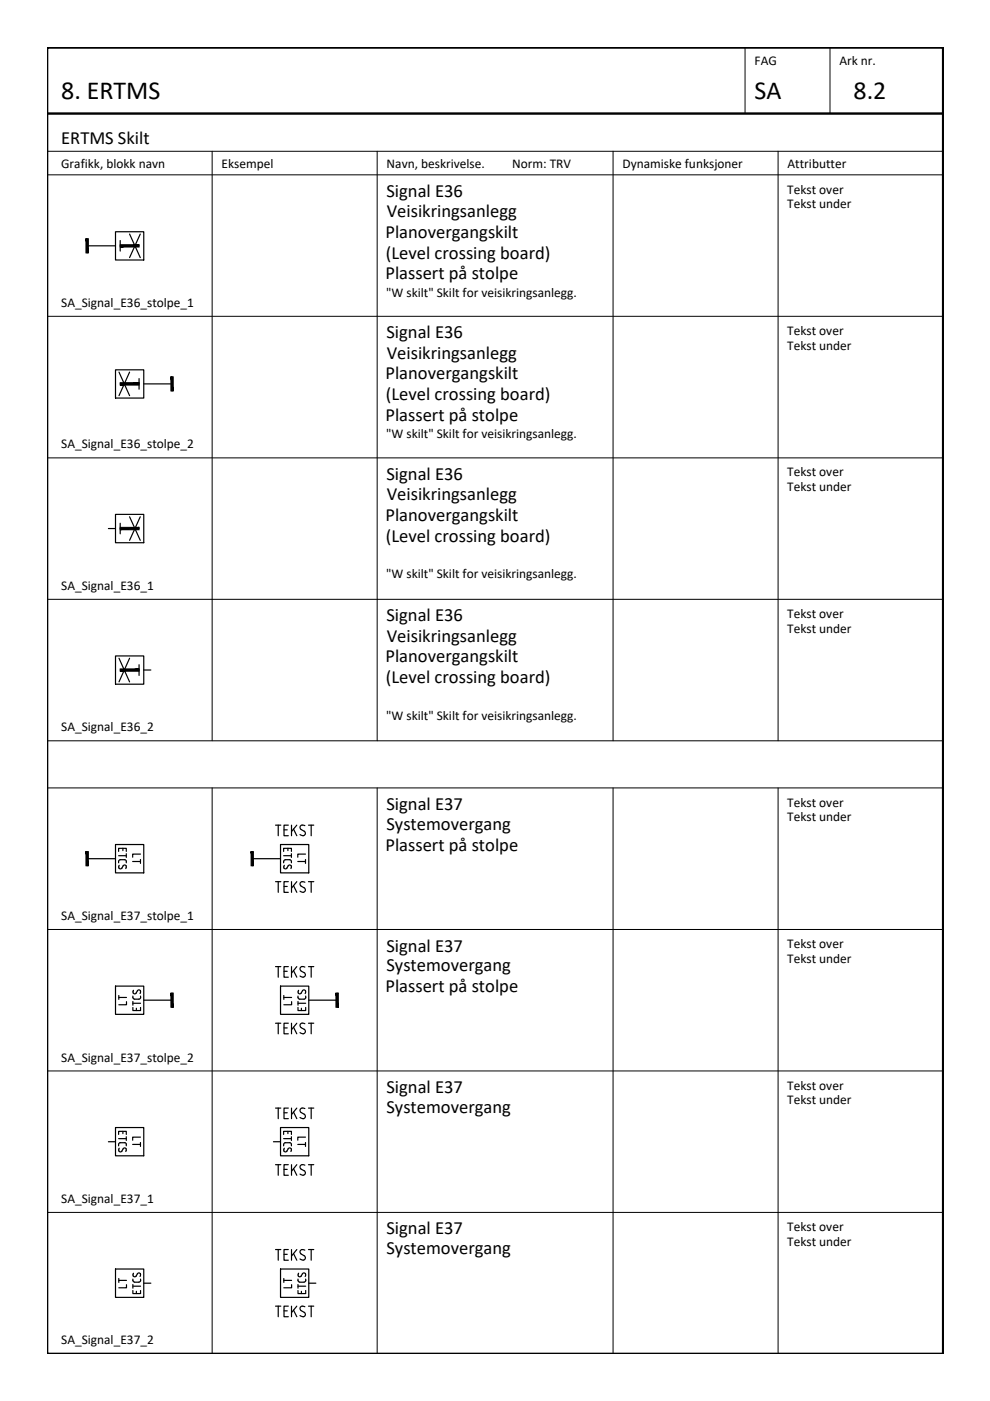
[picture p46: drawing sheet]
<svg xmlns="http://www.w3.org/2000/svg" width="210mm" height="297mm" viewBox="0 0 210 297" stroke-linecap="round" stroke-linejoin="round" font-family="sans-serif">
<defs><g id="words">
<g font-size="5.5">
<text x="13" y="21.1">8. ERTMS</text>
<text x="160" y="21.1">SA</text>
<text x="181" y="21.1">8.2</text>
</g>
<g font-size="3.9">
<text x="13" y="30.6">ERTMS Skilt</text>
<text x="81.9" y="41.7">Signal E36</text>
<text x="82" y="46.1">Veisikringsanlegg</text>
<text x="81.7" y="50.4">Planovergangskilt</text>
<text x="81.7" y="59.3">Plassert på stolpe</text>
<text x="81.8" y="54.8">(Level crossing board)</text>
<text x="81.9" y="71.7">Signal E36</text>
<text x="82" y="76.1">Veisikringsanlegg</text>
<text x="81.7" y="80.4">Planovergangskilt</text>
<text x="81.7" y="89.3">Plassert på stolpe</text>
<text x="81.8" y="84.8">(Level crossing board)</text>
<text x="81.9" y="101.8">Signal E36</text>
<text x="82" y="106.1">Veisikringsanlegg</text>
<text x="81.7" y="110.4">Planovergangskilt</text>
<text x="81.8" y="114.8">(Level crossing board)</text>
<text x="81.9" y="131.7">Signal E36</text>
<text x="82" y="136.1">Veisikringsanlegg</text>
<text x="81.7" y="140.4">Planovergangskilt</text>
<text x="81.8" y="144.8">(Level crossing board)</text>
<text x="81.9" y="171.8">Signal E37</text>
<text x="81.9" y="175.9">Systemovergang</text>
<text x="81.7" y="180.4">Plassert på stolpe</text>
<text x="81.9" y="201.7">Signal E37</text>
<text x="81.9" y="205.9">Systemovergang</text>
<text x="81.7" y="210.4">Plassert på stolpe</text>
<text x="81.9" y="231.7">Signal E37</text>
<text x="81.9" y="235.9">Systemovergang</text>
<text x="81.9" y="261.7">Signal E37</text>
<text x="81.9" y="265.9">Systemovergang</text>
</g>
<g font-size="2.8">
<text x="160" y="13.9">FAG</text>
<text x="178" y="13.9">Ark nr.</text>
<text x="13" y="35.6">Grafikk, blokk navn</text>
<text x="47" y="35.6">Eksempel</text>
<text x="82" y="35.6">Navn, beskrivelse.</text>
<text x="108.6" y="35.6">Norm: TRV</text>
<text x="132" y="35.6">Dynamiske funksjoner</text>
<text x="167" y="35.6">Attributter</text>
<text x="166.9" y="41">Tekst over</text>
<text x="166.9" y="44.2">Tekst under</text>
<text x="13" y="65.1">SA_Signal_E36_stolpe_1</text>
<text x="81.9" y="62.9">&quot;W skilt&quot; Skilt for veisikringsanlegg.</text>
<text x="166.9" y="71">Tekst over</text>
<text x="166.9" y="74.2">Tekst under</text>
<text x="13" y="95.1">SA_Signal_E36_stolpe_2</text>
<text x="81.9" y="92.9">&quot;W skilt&quot; Skilt for veisikringsanlegg.</text>
<text x="166.9" y="101">Tekst over</text>
<text x="166.9" y="104.1">Tekst under</text>
<text x="13" y="125.1">SA_Signal_E36_1</text>
<text x="81.9" y="122.6">&quot;W skilt&quot; Skilt for veisikringsanlegg.</text>
<text x="166.9" y="131">Tekst over</text>
<text x="166.9" y="134.1">Tekst under</text>
<text x="13" y="155.1">SA_Signal_E36_2</text>
<text x="81.9" y="152.6">&quot;W skilt&quot; Skilt for veisikringsanlegg.</text>
<text x="166.9" y="171">Tekst over</text>
<text x="166.9" y="174.1">Tekst under</text>
<text x="13" y="195.1">SA_Signal_E37_stolpe_1</text>
<text x="166.9" y="201">Tekst over</text>
<text x="166.9" y="204.1">Tekst under</text>
<text x="13" y="225.1">SA_Signal_E37_stolpe_2</text>
<text x="166.9" y="231">Tekst over</text>
<text x="166.9" y="234.2">Tekst under</text>
<text x="13" y="255.1">SA_Signal_E37_1</text>
<text x="166.9" y="261">Tekst over</text>
<text x="166.9" y="264.1">Tekst under</text>
<text x="13" y="285.1">SA_Signal_E37_2</text>
</g>
</g></defs>
<!-- layer: RAMME SYMBOLER -->
<g fill="none" stroke="#000" stroke-width=".21">
<path d="M158 10.1v14M176 10.1v14M10 37.1h189.9M10 32.1h189.9M45 32.1v125M80 32.1v125M130 32.1v125M165 32.1v125M10 67.1h189.9M10 97.1h189.9M10 127.1h189.9M10 157.1h189.9"/>
<path d="M10 167.1h189.9M45 167.1v119.9M80 167.1v119.9M130 167.1v119.9M165 167.1v119.9M10 197.1h189.9M10 227.1h189.9M10 257.1h189.9"/>
</g>
<!-- layer: RAMME -->
<path d="M10 10.1h190v276.9h-190zM10 24.1h189.9" fill="none" stroke="#000" stroke-width=".51"/>
<!-- layer: SIG-Signaler -->
<g fill="none" stroke="#000" stroke-width=".25">
<path d="M18.5 50.6v3M18.5 52.1h6M24.5 49.1h6v6h-6zM25.5 52.1h4M25.5 51v2.2M27.5 49.6l2.2 5M29.7 49.6l-2.2 5M24.5 78.4h6v6h-6zM25.2 78.9l2.3 5M27.5 78.9l-2.3 5M36.5 79.9v3M25.5 81.4h4"/>
<path d="M29.5 80.3v2.2M30.5 81.4h6M23 112.1h1.5M24.5 109.1h6v6h-6zM25.5 110.9v2.3M25.5 112.1h4M27.5 109.6l2.2 5M29.7 109.6l-2.2 5M24.5 139.1h6v6h-6zM25.2 139.6l2.3 5M27.5 139.6l-2.3 5M25.5 142.1h4"/>
<path d="M29.5 140.9v2.3M30.5 142.1h1.5M24.5 179.1h6v6h-6zM26.1 179.9v.4M59.5 179.1h6v6h-6zM61 179.9v.4M18.5 180.6v3M18.5 182.1h6M25.1 180.5v-.6h1.7v.6M25.1 181.4h1.7M25.3 183.5a.41 .41 0 0 0-.1 .6 .41 .41 0 0 0 .6 0l.3-.5a.37 .37 0 0 1 .7 0M26.4 182.3h-1.1l-.2 .6"/>
<path d="M26.4 182.3l.4 .3M26.7 183.6v.6M26.8 181v.8M26.8 182.7v.2M28.1 182.7h1.7M29.8 181.1h-1.7v.6M29.8 182.2v.9M53.5 182.1h6M53.5 180.6v3M60.1 180.5v-.6h1.7v.6M60.1 181.4h1.7M60.1 182.7v.2"/>
<path d="M60.3 183.5l-.1 .2M61.1 183.6l-.2 .4a.38 .38 0 0 1-.6 .2 .38 .38 0 0 1-.1-.5M61.1 183.6a.37 .37 0 0 1 .6 0M61.4 182.3h-1.1l-.1 .3M61.4 182.3l.3 .2 .1 .4M61.7 183.6v.6M61.8 181v.8M63.1 182.7h1.7M64.8 181.1h-1.7v.6M64.8 182.2v.9M24.5 209.1h6v6h-6zM25.2 211.5h1.6"/>
<path d="M25.2 211.1v.8M26.8 212.4v.6h-1.6M28.2 211.2l.2 .6h1M28.2 213.6v.7h1.6v-.7M28.2 212.3v.8M28.2 212.7h1.6M28.3 210a.41 .41 0 0 0 0 .6 .41 .41 0 0 0 .6-.1l.2-.4M28.9 213.8v.5M29.1 210.1a.37 .37 0 0 1 .7 0M29.8 210.1l-.1 .6M29.8 211.2v.3M29.8 211.5l-.3 .3"/>
<path d="M30.5 212.1h6M36.5 210.6v3M59.5 209.1h6v6h-6zM60.2 211.5h1.6M60.2 211.1v.8M61.8 212.4v.6h-1.6M63.2 211.2v.5l.4 .1h1.1l.1-.6M63.2 213.6v.7h1.6v-.7M63.2 212.7h1.6M63.2 212.3v.8M63.3 210a.4 .4 0 0 0 0 .6 .4 .4 0 0 0 .6-.1l.2-.4a.41 .41 0 0 1 .6-.1 .41 .41 0 0 1 0 .7M63.9 213.8v.5"/>
<path d="M65.5 212.1h6M71.5 210.6v3M24.5 239.1h6v6h-6zM26.1 239.9v.5M59.5 239.1h6v6h-6zM61 239.9v.5M23 242.1h1.5M25.1 240.5v-.6h1.7v.6M25.1 242.6v.3M25.1 241.4h1.7M25.3 243.4a.42 .42 0 0 0-.1 .7 .42 .42 0 0 0 .7-.1l.2-.4M25.5 242.3h.9"/>
<path d="M25.5 242.3l-.4 .3M26.1 243.6a.37 .37 0 0 1 .7 0M26.4 242.3l.4 .3M26.7 243.6v.5M26.8 241v.8M26.8 242.6v.3M28.1 242.6h1.7M29.8 241.1h-1.7v.7M29.8 242.2v.9M58 242.1h1.5M60.1 240.5v-.6h1.7v.6M60.1 241.4h1.7"/>
<path d="M60.1 242.6v.3M60.3 243.4l-.1 .3M60.5 242.3h.9M60.5 242.3l-.3 .3M61.1 243.6l-.2 .4a.38 .38 0 0 1-.6 .2 .38 .38 0 0 1-.1-.5M61.1 243.6a.37 .37 0 0 1 .6 0M61.4 242.3l.4 .3M61.7 243.6v.5M61.8 241v.8M61.8 242.6v.3M63.1 242.6h1.7M64.8 241.1h-1.7v.7"/>
<path d="M64.8 242.2v.9M24.5 269.1h6v6h-6zM25.2 271.1v.8M25.2 271.5h1.6M26.8 272.4v.6h-1.6M28.2 271.5l.3 .3M28.2 273.6v.7h1.6v-.7M28.2 271.2v.3M28.2 272.3v.8M28.2 272.7h1.6M28.2 270.5a.37 .37 0 0 0 .7 0M28.3 269.9l-.1 .6"/>
<path d="M28.5 271.9h.9M28.9 273.8v.5M29.1 270.1l-.2 .4M29.1 270.1a.37 .37 0 0 1 .7 0M29.8 270.1l-.1 .5M29.8 271.2v.3M29.8 271.5l-.3 .3M30.5 272.1h1.5M59.5 269.1h6v6h-6zM60.2 271.5h1.6M60.2 271.1v.8M61.8 272.4v.6h-1.6"/>
<path d="M63.2 271.5l.4 .3M63.2 273.6v.7h1.6v-.7M63.2 272.7h1.6M63.2 271.2v.3M63.2 272.3v.8M63.2 270.5a.37 .37 0 0 0 .7 0M63.3 269.9l-.1 .6M63.5 271.9h1M63.9 270.5l.2-.4a.41 .41 0 0 1 .6-.1 .41 .41 0 0 1 0 .6M63.9 273.8v.5M64.8 271.2v.3M64.8 271.5l-.3 .3"/>
<path d="M65.5 272.1h1.5"/>
</g>
<g fill="#000" stroke="#000" stroke-width=".21">
<path d="M18.2 50.6v3h.5zM18.2 50.6h.5v3z"/>
<path d="M25.5 51.9v.5l4-.5zM25.5 52.4l4-.5v.5z"/>
<path d="M25.5 81.6h4v-.5zM25.5 81.1h4l-4 .5z"/>
<path d="M36.2 79.9v3h.5zM36.2 79.9h.5v3z"/>
<path d="M25.5 111.8v.5l4-.5zM25.5 112.3l4-.5v.5z"/>
<path d="M25.5 142.3h4v-.5zM25.5 141.8h4l-4 .5z"/>
<path d="M18.2 180.6v3h.5zM18.2 180.6h.5v3z"/>
<path d="M53.2 180.6v3h.5zM53.2 180.6h.5v3z"/>
<path d="M36.2 210.6l.5 3v-3zM36.2 210.6l.5 3h-.5z"/>
<path d="M71.2 210.6l.5 3v-3zM71.2 210.6l.5 3h-.5z"/>
</g>
<!-- layer: SIG_ATT_Tekst25 -->
<g fill="none" stroke="#000" stroke-width=".25">
<path d="M58.4 174.9h1.1M59 174.9v2.3M60.2 175.9h.7M61.1 174.9h-.9v2.3h.9M61.8 174.9v2.3M62.2 175.8l.7 1.4M62.9 174.9l-1.1 1.4M64.6 175.1a.57 .57 0 0 0-.8-.1 .57 .57 0 0 0 .1 .9l.6 .3a.54 .54 0 0 1 .1 .8 .54 .54 0 0 1-.8 .1l-.2-.2M65.4 174.9h1.1M66 174.9v2.3M58.4 186.9h1.1M59 186.9v2.3"/>
<path d="M60.2 187.9h.7M61.1 186.9h-.9v2.3h.9M61.8 186.9v2.3M62.2 187.8l.7 1.4M62.9 186.9l-1.1 1.4M63.9 187.9l.6 .3a.54 .54 0 0 1 .1 .8 .54 .54 0 0 1-.8 .1l-.2-.2M64.6 187.1a.57 .57 0 0 0-.8-.1 .57 .57 0 0 0 .1 .9M65.4 186.9h1.1M66 186.9v2.3M58.4 204.9h1.1M58.4 216.9h1.1M59 204.9v2.3"/>
<path d="M59 216.9v2.3M60.2 205.9h.7M60.2 217.9h.7M61.1 204.9h-.9v2.3h.9M61.1 216.9h-.9v2.3h.9M61.8 204.9v2.3M61.8 216.9v2.3M62.2 205.8l.7 1.4M62.2 217.8l.7 1.4M62.9 204.9l-1.1 1.4M62.9 216.9l-1.1 1.4M63.6 206.9l.7 .3"/>
<path d="M63.9 217.9l.6 .3a.54 .54 0 0 1 .1 .8 .54 .54 0 0 1-.8 .1l-.2-.2M64.6 205a.57 .57 0 0 0-.8 0 .57 .57 0 0 0 .1 .9l.6 .3a.5 .5 0 0 1 .2 .6 .5 .5 0 0 1-.4 .4M64.6 217a.57 .57 0 0 0-.8 0 .57 .57 0 0 0 .1 .9M65.4 204.9h1.1M65.4 216.9h1.1M66 204.9v2.3M66 216.9v2.3M58.4 234.9h1.1M59 234.9v2.3M60.2 235.9h.7M61.1 234.9h-.9v2.3h.9M61.8 234.9v2.3"/>
<path d="M62.2 235.8l.7 1.4M62.9 234.9l-1.1 1.4M64.6 235a.57 .57 0 0 0-.8 0 .57 .57 0 0 0 .1 .9l.6 .3a.54 .54 0 0 1 .1 .8 .54 .54 0 0 1-.8 .1l-.2-.2M65.4 234.9h1.1M66 234.9v2.3M58.4 246.9h1.1M59 246.9v2.3M60.2 247.9h.7M61.1 246.9h-.9v2.3h.9M61.8 246.9v2.3M62.2 247.8l.7 1.4M62.9 246.9l-1.1 1.4"/>
<path d="M63.9 247.9l.6 .3a.54 .54 0 0 1 .1 .8 .54 .54 0 0 1-.8 .1l-.2-.2M64.1 246.9a.51 .51 0 0 0-.5 .4 .51 .51 0 0 0 .3 .6M64.1 246.9l.5 .1M65.4 246.9h1.1M66 246.9v2.3M58.4 264.9h1.1M58.4 276.9h1.1M59 264.9v2.3M59 276.9v2.3M60.2 265.9h.7M60.2 277.9h.7M61.1 264.9h-.9v2.3h.9"/>
<path d="M61.1 276.9h-.9v2.3h.9M61.8 264.9v2.3M61.8 276.9v2.3M62.2 265.8l.7 1.4M62.2 277.8l.7 1.4M62.9 264.9l-1.1 1.4M62.9 276.9l-1.1 1.4M63.9 277.9l.6 .3a.54 .54 0 0 1 .1 .8 .54 .54 0 0 1-.8 .1l-.2-.2M64.6 265.1a.57 .57 0 0 0-.8-.1 .57 .57 0 0 0 .1 .9l.6 .3a.53 .53 0 0 1 .1 .8 .53 .53 0 0 1-.8 .1l-.2-.2M64.6 277.1a.57 .57 0 0 0-.8-.1 .57 .57 0 0 0 .1 .9M65.4 264.9h1.1M65.4 276.9h1.1"/>
<path d="M66 264.9v2.3M66 276.9v2.3"/>
</g>
<use href="#words"/>
</svg>
